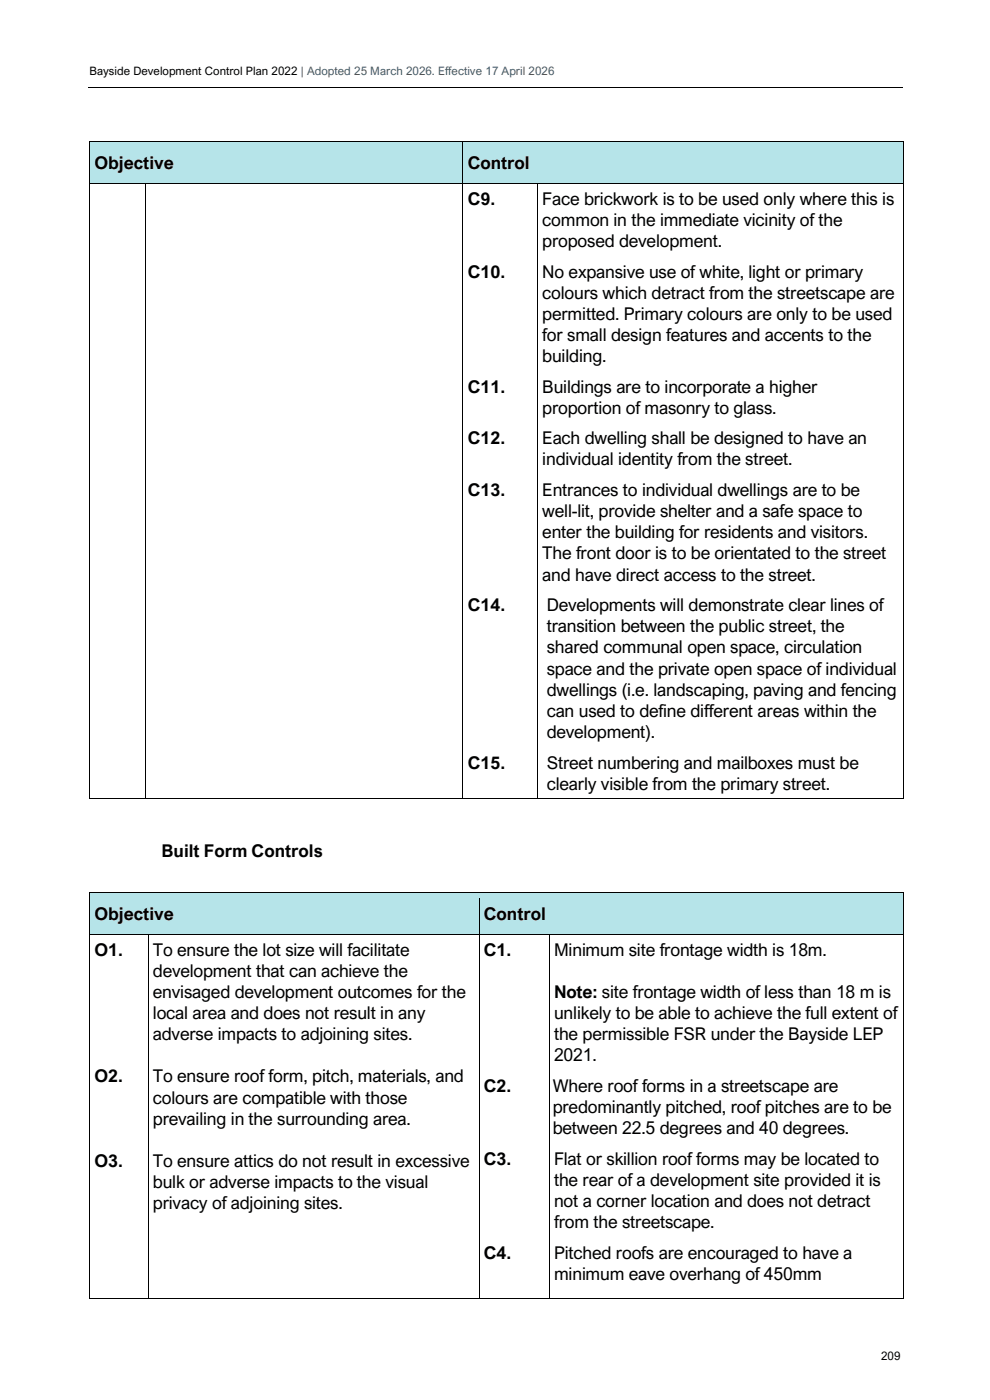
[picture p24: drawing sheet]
<svg xmlns="http://www.w3.org/2000/svg" width="210mm" height="297mm" viewBox="0 0 210 297" stroke-linecap="round" stroke-linejoin="round" font-family="sans-serif">
<defs><g id="words">
<g font-size="3.7">
<text x="20" y="35.9">Objective</text>
<text x="99.2" y="35.9">Control</text>
<text x="99.2" y="43.4">C9.</text>
<text x="115" y="43.4">Face brickwork is to be used only where this is</text>
<text x="115" y="47.9">common in the immediate vicinity of the</text>
<text x="115" y="52.4">proposed development.</text>
<text x="99.2" y="58.9">C10.</text>
<text x="115" y="58.9">No expansive use of white, light or primary</text>
<text x="115" y="63.4">colours which detract from the streetscape are</text>
<text x="115" y="67.8">permitted. Primary colours are only to be used</text>
<text x="115" y="72.3">for small design features and accents to the</text>
<text x="115" y="76.8">building.</text>
<text x="99.2" y="83.3">C11.</text>
<text x="115" y="83.3">Buildings are to incorporate a higher</text>
<text x="115" y="87.8">proportion of masonry to glass.</text>
<text x="99.2" y="94.3">C12.</text>
<text x="115" y="94.3">Each dwelling shall be designed to have an</text>
<text x="115" y="98.7">individual identity from the street.</text>
<text x="99.2" y="105.3">C13.</text>
<text x="115" y="105.3">Entrances to individual dwellings are to be</text>
<text x="115" y="109.7">well-lit, provide shelter and a safe space to</text>
<text x="115" y="114.2">enter the building for residents and visitors.</text>
<text x="115" y="118.7">The front door is to be orientated to the street</text>
<text x="115" y="123.2">and have direct access to the street.</text>
<text x="99.2" y="129.6">C14.</text>
<text x="116" y="129.6">Developments will demonstrate clear lines of</text>
<text x="116" y="134.1">transition between the public street, the</text>
<text x="116" y="138.6">shared communal open space, circulation</text>
<text x="116" y="143.1">space and the private open space of individual</text>
<text x="116" y="147.6">dwellings (i.e. landscaping, paving and fencing</text>
<text x="116" y="152.1">can used to define different areas within the</text>
<text x="116" y="156.5">development).</text>
<text x="99.2" y="163.1">C15.</text>
<text x="116" y="163.1">Street numbering and mailboxes must be</text>
<text x="116" y="167.5">clearly visible from the primary street.</text>
<text x="34.3" y="181.9">Built Form Controls</text>
<text x="20" y="195.2">Objective</text>
<text x="102.6" y="195.2">Control</text>
<text x="20" y="202.8">O1.</text>
<text x="32.4" y="202.8">To ensure the lot size will facilitate</text>
<text x="102.6" y="202.8">C1.</text>
<text x="117.5" y="202.8">Minimum site frontage width is 18m.</text>
<text x="32.4" y="207.2">development that can achieve the</text>
<text x="32.4" y="211.7">envisaged development outcomes for the</text>
<text x="117.5" y="211.7">Note: site frontage width of less than 18 m is</text>
<text x="32.4" y="216.2">local area and does not result in any</text>
<text x="32.4" y="220.7">adverse impacts to adjoining sites.</text>
<text x="117.5" y="216.2">unlikely to be able to achieve the full extent of</text>
<text x="117.5" y="220.7">the permissible FSR under the Bayside LEP</text>
<text x="117.5" y="225.2">2021.</text>
<text x="20" y="229.7">O2.</text>
<text x="32.4" y="229.7">To ensure roof form, pitch, materials, and</text>
<text x="102.6" y="231.7">C2.</text>
<text x="117.2" y="231.7">Where roof forms in a streetscape are</text>
<text x="32.4" y="234.1">colours are compatible with those</text>
<text x="32.4" y="238.6">prevailing in the surrounding area.</text>
<text x="117.2" y="236.1">predominantly pitched, roof pitches are to be</text>
<text x="117.2" y="240.6">between 22.5 degrees and 40 degrees.</text>
<text x="20" y="247.6">O3.</text>
<text x="32.4" y="247.6">To ensure attics do not result in excessive</text>
<text x="102.6" y="247.1">C3.</text>
<text x="117.5" y="247.1">Flat or skillion roof forms may be located to</text>
<text x="117.5" y="251.6">the rear of a development site provided it is</text>
<text x="32.4" y="252">bulk or adverse impacts to the visual</text>
<text x="32.4" y="256.5">privacy of adjoining sites.</text>
<text x="117.5" y="256.1">not a corner location and does not detract</text>
<text x="117.5" y="260.6">from the streetscape.</text>
<text x="102.6" y="267">C4.</text>
<text x="117.5" y="267">Pitched roofs are encouraged to have a</text>
<text x="117.5" y="271.5">minimum eave overhang of 450mm</text>
</g>
<g font-size="2.5">
<text x="19" y="16">Bayside Development Control Plan 2022 | Adopted 25 March 2026. Effective 17 April 2026</text>
<text x="186.9" y="288.5">209</text>
</g>
</g></defs>
<path d="M18.8 18.5h172.8" fill="none" stroke="#000" stroke-width=".21"/>
<g fill="#b6e4e9">
<path d="M19.1 30.2h79v8.6h-79z" fill-rule="evenodd"/>
<path d="M20 31.2h77.2v6.6h-77.2z" fill-rule="evenodd"/>
<path d="M98.3 30.2h93.3v8.6h-93.3z" fill-rule="evenodd"/>
<path d="M99.2 31.2h91.5v6.6h-91.5z" fill-rule="evenodd"/>
</g>
<g fill="#000">
<path d="M18.9 30h.2v1.2h-.2z" fill-rule="evenodd"/>
<path d="M18.9 30h.2v.2h-.2z" fill-rule="evenodd"/>
</g>
<path d="M19.1 30.1h79" fill="none" stroke="#000" stroke-width=".21"/>
<path d="M19.1 30.2h79v1h-79z" fill-rule="evenodd" fill="#b6e4e9"/>
<g fill="#000">
<path d="M98.1 30.2h.2v1h-.2z" fill-rule="evenodd"/>
<path d="M98.1 30h.2v.2h-.2z" fill-rule="evenodd"/>
</g>
<path d="M98.3 30.1h93.3" fill="none" stroke="#000" stroke-width=".21"/>
<path d="M98.3 30.2h93.3v1h-93.3z" fill-rule="evenodd" fill="#b6e4e9"/>
<g fill="#000">
<path d="M191.6 30h.2v1.2h-.2z" fill-rule="evenodd"/>
<path d="M191.6 30h.2v.2h-.2z" fill-rule="evenodd"/>
</g>
<path d="M19 37.8h79.2v1h-79.2z" fill-rule="evenodd" fill="#b6e4e9"/>
<path d="M19 31.2v7.6" fill="none" stroke="#000" stroke-width=".21"/>
<path d="M98.2 37.8h93.5v1h-93.5z" fill-rule="evenodd" fill="#b6e4e9"/>
<g fill="none" stroke="#000" stroke-width=".21">
<path d="M19 39.8v14.4M19.1 38.9h11.8M31 39.8v14.4M31 38.9h67.1M98.2 31.2v7.6M98.2 39.8v14.4M98.3 38.9h15.7M114.1 39.8v14.4M114.2 38.9h77.4M191.7 31.2v7.6M191.7 39.8v14.4M19 55.3v23.4"/>
<path d="M31 55.3v23.4M98.2 55.3v23.4M114.1 55.3v23.4M191.7 55.3v23.4M19 79.7v9.9M31 79.7v9.9M98.2 79.7v9.9M114.1 79.7v9.9M191.7 79.7v9.9M19 90.6v10M31 90.6v10M98.2 90.6v10"/>
<path d="M114.1 90.6v10M191.7 90.6v10M19 101.6v23.4M31 101.6v23.4M98.2 101.6v23.4M114.1 101.6v23.4M191.7 101.6v23.4M19 126v32.4M31 126v32.4M98.2 126v32.4M114.1 126v32.4M191.7 126v32.4"/>
<path d="M19 159.4v10M31 159.4v10M98.2 159.4v10M114.1 159.4v10M191.7 159.4v10M19.1 169.4h11.8M31 169.4h67.1M98.3 169.4h15.7M114.2 169.4h77.4"/>
</g>
<g fill="#000">
<path d="M18.9 38.8h.2v1h-.2z" fill-rule="evenodd"/>
<path d="M30.9 39h.1v.8h-.1z" fill-rule="evenodd"/>
<path d="M30.9 38.8h.1v.2h-.1z" fill-rule="evenodd"/>
<path d="M98.1 38.8h.2v1h-.2z" fill-rule="evenodd"/>
<path d="M114 39h.2v.8h-.2z" fill-rule="evenodd"/>
<path d="M114 38.8h.2v.2h-.2z" fill-rule="evenodd"/>
<path d="M191.6 38.8h.2v1h-.2z" fill-rule="evenodd"/>
<path d="M18.9 54.2h.2v1.1h-.2z" fill-rule="evenodd"/>
<path d="M30.9 54.2h.1v1.1h-.1z" fill-rule="evenodd"/>
<path d="M98.1 54.2h.2v1.1h-.2z" fill-rule="evenodd"/>
<path d="M114 54.2h.2v1.1h-.2z" fill-rule="evenodd"/>
<path d="M191.6 54.2h.2v1.1h-.2z" fill-rule="evenodd"/>
<path d="M18.9 78.7h.2v1h-.2z" fill-rule="evenodd"/>
<path d="M30.9 78.7h.1v1h-.1z" fill-rule="evenodd"/>
<path d="M98.1 78.7h.2v1h-.2z" fill-rule="evenodd"/>
<path d="M114 78.7h.2v1h-.2z" fill-rule="evenodd"/>
<path d="M191.6 78.7h.2v1h-.2z" fill-rule="evenodd"/>
<path d="M18.9 89.6h.2v1h-.2z" fill-rule="evenodd"/>
<path d="M30.9 89.6h.1v1h-.1z" fill-rule="evenodd"/>
<path d="M98.1 89.6h.2v1h-.2z" fill-rule="evenodd"/>
<path d="M114 89.6h.2v1h-.2z" fill-rule="evenodd"/>
<path d="M191.6 89.6h.2v1h-.2z" fill-rule="evenodd"/>
<path d="M18.9 100.6h.2v1h-.2z" fill-rule="evenodd"/>
<path d="M30.9 100.6h.1v1h-.1z" fill-rule="evenodd"/>
<path d="M98.1 100.6h.2v1h-.2z" fill-rule="evenodd"/>
<path d="M114 100.6h.2v1h-.2z" fill-rule="evenodd"/>
<path d="M191.6 100.6h.2v1h-.2z" fill-rule="evenodd"/>
<path d="M18.9 125h.2v1h-.2z" fill-rule="evenodd"/>
<path d="M30.9 125h.1v1h-.1z" fill-rule="evenodd"/>
<path d="M98.1 125h.2v1h-.2z" fill-rule="evenodd"/>
<path d="M114 125h.2v1h-.2z" fill-rule="evenodd"/>
<path d="M191.6 125h.2v1h-.2z" fill-rule="evenodd"/>
<path d="M18.9 158.4h.2v1h-.2z" fill-rule="evenodd"/>
<path d="M30.9 158.4h.1v1h-.1z" fill-rule="evenodd"/>
<path d="M98.1 158.4h.2v1h-.2z" fill-rule="evenodd"/>
<path d="M114 158.4h.2v1h-.2z" fill-rule="evenodd"/>
<path d="M191.6 158.4h.2v1h-.2z" fill-rule="evenodd"/>
<path d="M18.9 169.4h.2v.1h-.2z" fill-rule="evenodd"/>
<path d="M18.9 169.4h.2v.1h-.2z" fill-rule="evenodd"/>
<path d="M30.9 169.4h.1v.1h-.1z" fill-rule="evenodd"/>
<path d="M98.1 169.4h.2v.1h-.2z" fill-rule="evenodd"/>
<path d="M114 169.4h.2v.1h-.2z" fill-rule="evenodd"/>
<path d="M191.6 169.4h.2v.1h-.2z" fill-rule="evenodd"/>
<path d="M191.6 169.4h.2v.1h-.2z" fill-rule="evenodd"/>
</g>
<g fill="#b6e4e9">
<path d="M19.1 189.5h82.4v8.6h-82.4z" fill-rule="evenodd"/>
<path d="M20 190.5h80.7v6.6h-80.7z" fill-rule="evenodd"/>
<path d="M101.8 189.5h89.8v8.6h-89.8z" fill-rule="evenodd"/>
<path d="M102.6 190.5h88.1v6.6h-88.1z" fill-rule="evenodd"/>
</g>
<g fill="#000">
<path d="M18.9 189.3h.2v1.2h-.2z" fill-rule="evenodd"/>
<path d="M18.9 189.3h.2v.2h-.2z" fill-rule="evenodd"/>
</g>
<path d="M19.1 189.4h82.5" fill="none" stroke="#000" stroke-width=".21"/>
<path d="M19.1 189.5h82.5v1h-82.5z" fill-rule="evenodd" fill="#b6e4e9"/>
<g fill="#000">
<path d="M101.6 189.5h.2v1h-.2z" fill-rule="evenodd"/>
<path d="M101.6 189.3h.2v.2h-.2z" fill-rule="evenodd"/>
</g>
<path d="M101.8 189.4h89.8" fill="none" stroke="#000" stroke-width=".21"/>
<path d="M101.8 189.5h89.8v1h-89.8z" fill-rule="evenodd" fill="#b6e4e9"/>
<g fill="#000">
<path d="M191.6 189.3h.2v1.2h-.2z" fill-rule="evenodd"/>
<path d="M191.6 189.3h.2v.2h-.2z" fill-rule="evenodd"/>
</g>
<path d="M19 197.1h82.7v1h-82.7z" fill-rule="evenodd" fill="#b6e4e9"/>
<path d="M19 190.5v7.6" fill="none" stroke="#000" stroke-width=".21"/>
<path d="M101.7 197.1h90v1h-90z" fill-rule="evenodd" fill="#b6e4e9"/>
<g fill="none" stroke="#000" stroke-width=".21">
<path d="M19 199.1v27.9M19.1 198.2h12.3M31.5 199.1v27.9M31.5 198.2h70.1M101.7 190.5v7.6M101.7 199.1v27.9M101.8 198.2h14.7M116.6 199.1v27.9M116.7 198.2h74.9M191.7 190.5v7.6M191.7 199.1v27.9M19 228v14.5"/>
<path d="M31.5 228v14.5M101.7 228v14.5M116.6 228v14.5M191.7 228v14.5M19 243.5v18.9M31.5 243.5v18.9M101.7 243.5v18.9M116.6 243.5v18.9M191.7 243.5v18.9M19 263.4v5.5M19 269.9v5.5M19.1 275.5h12.3"/>
<path d="M31.5 263.4v5.5M31.5 269.9v5.5M31.5 275.5h70.1M101.7 263.4v5.5M101.7 269.9v5.5M101.8 275.5h14.7M116.6 263.4v5.5M116.6 269.9v5.5M116.7 275.5h74.9M191.7 263.4v5.5M191.7 269.9v5.5"/>
</g>
<g fill="#000">
<path d="M18.9 198.1h.2v1h-.2z" fill-rule="evenodd"/>
<path d="M31.4 198.3h.1v.8h-.1z" fill-rule="evenodd"/>
<path d="M31.4 198.1h.1v.2h-.1z" fill-rule="evenodd"/>
<path d="M101.6 198.1h.2v1h-.2z" fill-rule="evenodd"/>
<path d="M116.5 198.3h.2v.8h-.2z" fill-rule="evenodd"/>
<path d="M116.5 198.1h.2v.2h-.2z" fill-rule="evenodd"/>
<path d="M191.6 198.1h.2v1h-.2z" fill-rule="evenodd"/>
<path d="M18.9 227h.2v1h-.2z" fill-rule="evenodd"/>
<path d="M31.4 227h.1v1h-.1z" fill-rule="evenodd"/>
<path d="M101.6 227h.2v1h-.2z" fill-rule="evenodd"/>
<path d="M116.5 227h.2v1h-.2z" fill-rule="evenodd"/>
<path d="M191.6 227h.2v1h-.2z" fill-rule="evenodd"/>
<path d="M18.9 242.5h.2v1h-.2z" fill-rule="evenodd"/>
<path d="M31.4 242.5h.1v1h-.1z" fill-rule="evenodd"/>
<path d="M101.6 242.5h.2v1h-.2z" fill-rule="evenodd"/>
<path d="M116.5 242.5h.2v1h-.2z" fill-rule="evenodd"/>
<path d="M191.6 242.5h.2v1h-.2z" fill-rule="evenodd"/>
<path d="M18.9 262.4h.2v1h-.2z" fill-rule="evenodd"/>
<path d="M18.9 268.9h.2v1h-.2z" fill-rule="evenodd"/>
<path d="M18.9 275.4h.2v.2h-.2z" fill-rule="evenodd"/>
<path d="M18.9 275.4h.2v.2h-.2z" fill-rule="evenodd"/>
<path d="M31.4 262.4h.1v1h-.1z" fill-rule="evenodd"/>
<path d="M31.4 268.9h.1v1h-.1z" fill-rule="evenodd"/>
<path d="M31.4 275.4h.1v.2h-.1z" fill-rule="evenodd"/>
<path d="M101.6 262.4h.2v1h-.2z" fill-rule="evenodd"/>
<path d="M101.6 268.9h.2v1h-.2z" fill-rule="evenodd"/>
<path d="M101.6 275.4h.2v.2h-.2z" fill-rule="evenodd"/>
<path d="M116.5 262.4h.2v1h-.2z" fill-rule="evenodd"/>
<path d="M116.5 268.9h.2v1h-.2z" fill-rule="evenodd"/>
<path d="M116.5 275.4h.2v.2h-.2z" fill-rule="evenodd"/>
<path d="M191.6 262.4h.2v1h-.2z" fill-rule="evenodd"/>
<path d="M191.6 268.9h.2v1h-.2z" fill-rule="evenodd"/>
<path d="M191.6 275.4h.2v.2h-.2z" fill-rule="evenodd"/>
<path d="M191.6 275.4h.2v.2h-.2z" fill-rule="evenodd"/>
</g>
<use href="#words"/>
</svg>
